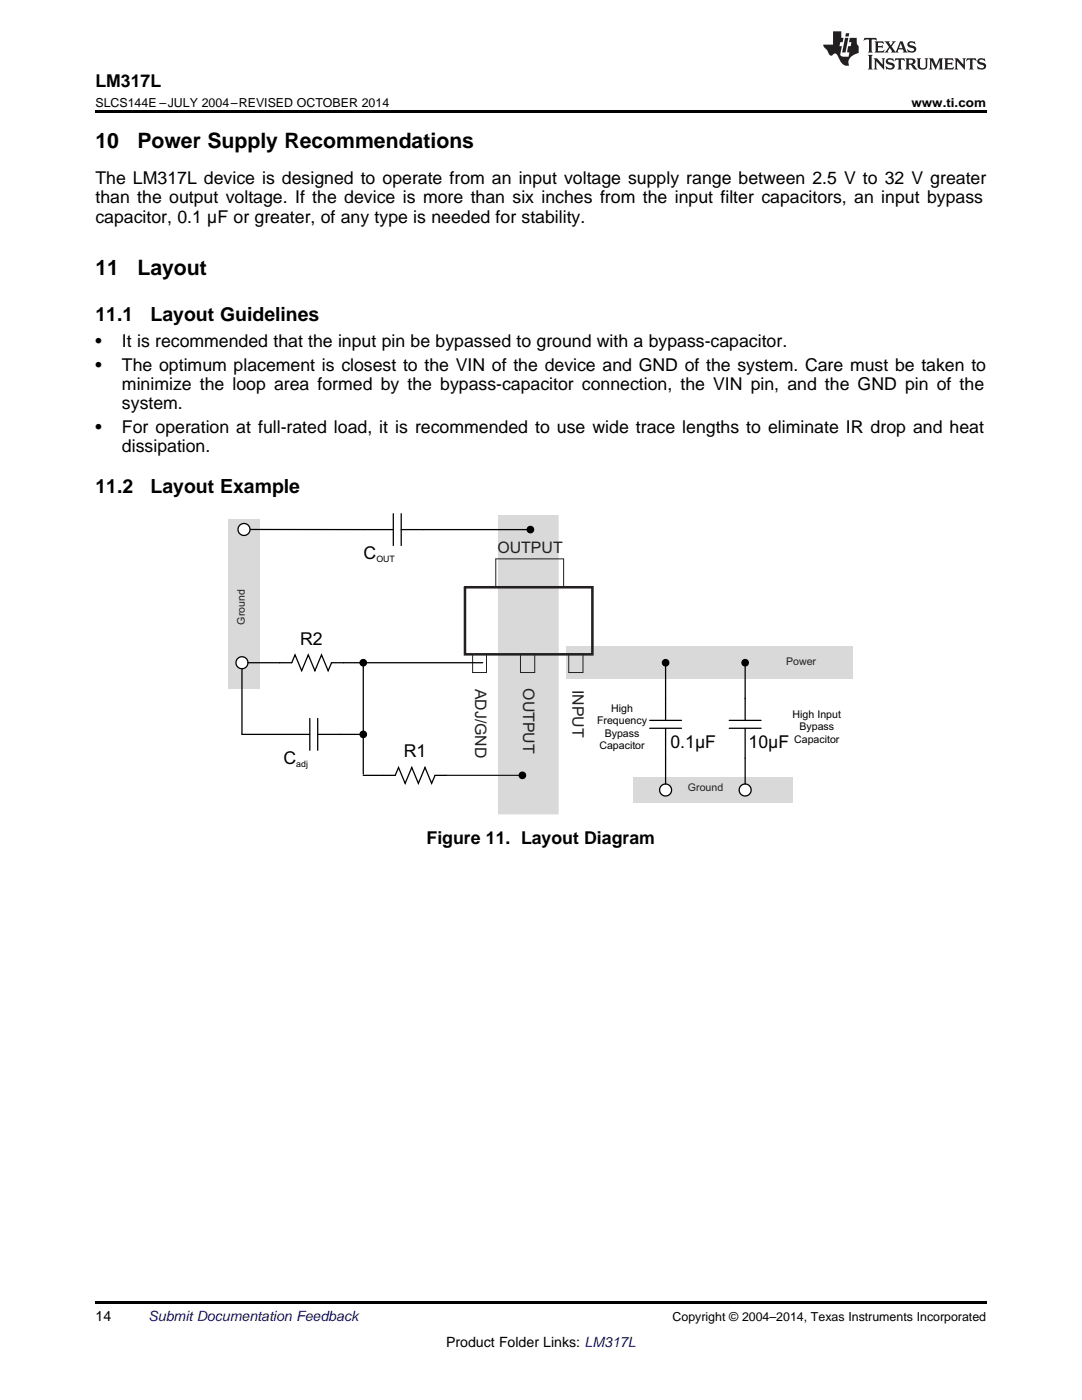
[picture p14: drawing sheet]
<svg xmlns="http://www.w3.org/2000/svg" width="216mm" height="279mm" viewBox="0 0 216 279" stroke-linecap="round" stroke-linejoin="round" font-family="sans-serif">
<defs><g id="words">
<g font-size="4.2">
<text x="19" y="29.6">10</text>
<text x="27.4" y="29.6">Power Supply Recommendations</text>
<text x="19" y="55">11</text>
<text x="27.4" y="55">Layout</text>
</g>
<g font-size="3.9">
<text x="19" y="64.1">11.1</text>
<text x="30.1" y="64.1">Layout Guidelines</text>
<text x="19" y="98.3">11.2</text>
<text x="30.1" y="98.3">Layout Example</text>
</g>
<g font-size="3.5">
<text x="19" y="17.3">LM317L</text>
<text x="19" y="36.7">The LM317L device is designed to operate from an input voltage supply range between 2.5 V to 32 V greater</text>
<text x="19" y="40.6">than the output voltage. If the device is more than six inches from the input filter capacitors, an input bypass</text>
<text x="19" y="44.4">capacitor, 0.1 µF or greater, of any type is needed for stability.</text>
<text x="19" y="69.3">•</text>
<text x="24.3" y="69.3">It is recommended that the input pin be bypassed to ground with a bypass-capacitor.</text>
<text x="19" y="73.9">•</text>
<text x="24.3" y="73.9">The optimum placement is closest to the VIN of the device and GND of the system. Care must be taken to</text>
<text x="24.3" y="77.8">minimize the loop area formed by the bypass-capacitor connection, the VIN pin, and the GND pin of the</text>
<text x="24.3" y="81.7">system.</text>
<text x="19" y="86.4">•</text>
<text x="24.3" y="86.4">For operation at full-rated load, it is recommended to use wide trace lengths to eliminate IR drop and heat</text>
<text x="24.3" y="90.2">dissipation.</text>
<text x="72.6" y="111.5">C</text>
<text x="59.9" y="128.7">R2</text>
<text x="133.8" y="149.2">0.1 F</text>
<text x="138.7" y="149.2">μ</text>
<text x="149.4" y="149.2">10 F</text>
<text x="153.3" y="149.2">μ</text>
<text x="56.6" y="152.4">C</text>
<text x="80.6" y="151.2">R1</text>
<text x="85.1" y="168.3">Figure 11. Layout Diagram</text>
</g>
<g font-size="3.2" fill="#241f21">
<text x="99.3" y="110.3">OUTPUT</text>
<text x="94.8" y="137.4" transform="rotate(90 94.8 137.4)">ADJ/GND</text>
<text x="104.4" y="137.4" transform="rotate(90 104.4 137.4)">OUTPUT</text>
<text x="114.2" y="137.7" transform="rotate(90 114.2 137.7)">INPUT</text>
</g>
<g font-size="2.8">
<text x="19" y="263.6">14</text>
<text x="89" y="268.9">Product Folder Links: LM317L</text>
</g>
<text font-size="2.8" fill="#0000c8" x="29.6" y="263.6">Submit Documentation Feedback</text>
<g font-size="2.5">
<text x="19" y="21.4">SLCS144E –JULY 2004–REVISED OCTOBER 2014</text>
<text x="181.9" y="21.4">www.ti.com</text>
<text x="134.2" y="263.6">Copyright © 2004–2014, Texas Instruments Incorporated</text>
</g>
<g font-size="2.1" fill="#241f21">
<text x="48.9" y="124.7" transform="rotate(-90 48.9 124.7)">Ground</text>
<text x="156.8" y="132.8">Power</text>
<text x="137.3" y="157.8">Ground</text>
</g>
<g font-size="2.1">
<text x="121.9" y="142.1">High</text>
<text x="158.2" y="143.3">High Input</text>
<text x="119.1" y="144.6">Frequency</text>
<text x="119.6" y="149.5">Capacitor</text>
<text x="120.7" y="147.1">Bypass</text>
<text x="158.5" y="148.3">Capacitor</text>
<text x="159.5" y="145.8">Bypass</text>
</g>
<g font-size="1.8">
<text x="75.1" y="112.2">OUT</text>
<text x="59.1" y="153.1">adj</text>
</g>
</g></defs>
<path d="M19 259.7h177.8v.5h-177.8z" fill="#000"/>
<path d="M72.5 154.7h6.4l.6-1.5 1.3 3.1 1.4-3.1 1.3 3.1 1.3-3.1 1.3 3.1 .7-1.6h2.4" fill="none" stroke="#000" stroke-width=".25"/>
<path d="M99.5 102.9h11.9v59.5h-11.9z" fill-rule="evenodd" fill="#d9d9d9"/>
<path d="M99.5 102.9h11.9v59.5h-11.9z" fill="none" stroke="#d9d9d9" stroke-width=".2"/>
<path d="M89.2 154.7h15" fill="none" stroke="#231f20" stroke-width=".25"/>
<path d="M113 129.1h57.1v6.4h-57.1z" fill-rule="evenodd" fill="#d9d9d9"/>
<path d="M92.8 117.2h25.4v13.4h-25.4z" fill="none" stroke="#241f21" stroke-width=".51"/>
<path d="M98.9 117.2v-5.7l13.6 .1v5.6M94.3 130.6h2.8v3.6h-2.8zM103.9 130.6h2.8v3.6h-2.8zM113.5 130.6h2.8v3.6h-2.8z" fill="none" stroke="#241f21" stroke-width=".2"/>
<path d="M45.5 103.7h6.4v33.8h-6.4z" fill-rule="evenodd" fill="#d9d9d9"/>
<g fill="none" stroke="#000" stroke-width=".25">
<path d="M55.8 132.3h2.4l.7-1.6 1.3 3.2 1.3-3.2 1.3 3.2 1.4-3.2 1.3 3.2 .7-1.6h30.1M72.5 132.3v22.2"/>
<circle cx="72.5" cy="132.3" r=".63"/>
<circle cx="104.2" cy="154.7" r=".63"/>
</g>
<g fill="#000">
<circle cx="72.5" cy="132.3" r=".63"/>
<circle cx="104.2" cy="154.7" r=".63"/>
</g>
<circle cx="48.3" cy="132.3" r="1.19" fill="#fff"/>
<g fill="none" stroke="#000" stroke-width=".25">
<path d="M48.7 105.7h29.8M78.5 102.5v6.4M80.1 102.5v6.4M80.1 105.7h25.7M48.3 133.5v13.1h13.5M49.5 132.3h6.3M61.8 143.4v6.3M63.4 143.4v6.3M63.4 146.6h9.1"/>
<circle cx="105.8" cy="105.7" r=".64"/>
<circle cx="48.3" cy="132.3" r="1.19"/>
<circle cx="72.5" cy="146.6" r=".63"/>
</g>
<g fill="#000">
<circle cx="105.8" cy="105.7" r=".64"/>
<circle cx="72.5" cy="146.6" r=".63"/>
</g>
<circle cx="48.7" cy="105.7" r="1.19" fill="#fff"/>
<g fill="none" stroke="#000" stroke-width=".25">
<path d="M132.8 132.3v11.5M148.7 132.3v11.5M129.6 145.3h6.4M129.6 143.8h6.4M132.8 145.4v5.9M145.5 145.3h6.4M145.5 143.8h6.4M148.7 145.4v5.9"/>
<circle cx="48.7" cy="105.7" r="1.19"/>
<circle cx="132.8" cy="132.3" r=".63"/>
<circle cx="148.7" cy="132.3" r=".63"/>
</g>
<g fill="#000">
<circle cx="132.8" cy="132.3" r=".63"/>
<circle cx="148.7" cy="132.3" r=".63"/>
</g>
<path d="M126.5 155.1h31.7v5.1h-31.7z" fill-rule="evenodd" fill="#d9d9d9"/>
<circle cx="132.8" cy="157.7" r="1.19" fill="#fff"/>
<circle cx="132.8" cy="157.7" r="1.19" fill="none" stroke="#000" stroke-width=".25"/>
<circle cx="148.7" cy="157.7" r="1.19" fill="#fff"/>
<g fill="none" stroke="#000" stroke-width=".25">
<path d="M132.8 151.3v5.2M148.7 151.3v5.2"/>
<circle cx="148.7" cy="157.7" r="1.19"/>
</g>
<path d="M19 22h177.8v.5h-177.8z" fill="#000"/>
<g fill="#231f20">
<path d="M172.5 7.6l-.1 .5 .4-.2h.6v.1v2.1l-.2 .4h.9l-.2-.4v-2.1l.1-.1h.5l.5 .2-.2-.5zM174.5 8.3l.2 .3v1.5l-.2 .4h1.8l.2-.6a1.04 1.04 0 0 1-1.3 .2v-.7h.6l.3 .2v-.6l-.3 .2h-.6v-.6l.8-.1 .4 .3-.2-.5zM176.5 8.3l.9 1.1-.9 1.1h.8l-.2-.2 .4-.7 .5 .7-.2 .2h1.5l-.2-.2 .2-.4h.9l.1 .4-.2 .2h1l-.3-.3-.7-1.9h-.5l-.9 2-.8-1 .9-1h-.8l.1 .3-.4 .5-.3-.6 .1-.2zM179.7 8.6l.4 1h-.7zM181.3 8.4a.63 .63 0 0 0-.2 .7 .63 .63 0 0 0 .6 .4l.6 .2 .1 .2a.75 .75 0 0 1-.7 .4 .75 .75 0 0 1-.6-.5l.1 .7 .1-.1a1.11 1.11 0 0 0 1.5-.6 1.13 1.13 0 0 0-1.2-.8l-.1-.4a1.04 1.04 0 0 1 1.2 .2l-.2-.5-.2 .1-.4-.2zM173.2 10.9l.2 .4v2.2l-.2 .4h1l-.3-.4v-2.2l.3-.4zM174.3 11.6l.3 .4v1.5l-.3 .4h.8l-.2-.4v-1.3l1.5 1.7v-1.9l.2-.4h-.7l.2 .4v.9l-1.1-1.3zM177 11.8a.62 .62 0 0 0-.2 .7 .62 .62 0 0 0 .6 .4l.6 .1 .1 .3a.76 .76 0 0 1-.7 .3 .76 .76 0 0 1-.7-.4l.2 .7 .1-.1a1.11 1.11 0 0 0 1.5-.6 1.13 1.13 0 0 0-1.2-.8l-.1-.4a1.04 1.04 0 0 1 1.2 .2l-.2-.6-.2 .1-.5-.1zM178.7 11.6l-.2 .6a.61 .61 0 0 1 .8-.3v1.6l-.2 .4h.9l-.2-.4v-1.6a.63 .63 0 0 1 .7 .3l-.1-.6zM180.6 11.6l.3 .4v1.5l-.3 .4h1l-.2-.2-.1-.8 .6 .2a.76 .76 0 0 0 1.2 .7l-1-1a.58 .58 0 0 0 .6-.5 .58 .58 0 0 0-.5-.6zM181.4 11.9h.1a.45 .45 0 0 1 .5 .1 .45 .45 0 0 1 .1 .5l-.8 .2zM182.9 11.6l.2 .2a2.17 2.17 0 0 0 .3 1.9 .99 .99 0 0 0 1.6-.6v-1.1l.2-.4h-.7l.2 .2a1.92 1.92 0 0 1-.2 1.8 .6 .6 0 0 1-.9-.5v-1.1l.2-.4zM185.4 11.6l.2 .4v1.5l-.2 .4h.7l-.2-.4v-1.4l.8 1.8 .8-1.8v1.4l-.2 .4h.9l-.2-.4v-1.5l.2-.4h-.8l-.6 1.5-.6-1.5zM188.4 11.6l.2 .4v1.5l-.2 .4h1.8l.1-.6a1.04 1.04 0 0 1-1.2 .1v-.6h.5l.4 .2v-.6l-.4 .2h-.5v-.7h.8l.3 .3-.1-.6zM190.5 11.6l.2 .4v1.5l-.2 .4h.7l-.2-.4v-1.3l1.5 1.7v-1.9l.2-.4h-.7l.2 .4v.9l-1.1-1.3zM192.9 11.6l-.1 .6a.61 .61 0 0 1 .7-.3l.1 1.6-.3 .4h1l-.3-.4 .1-1.6a.63 .63 0 0 1 .7 .3l-.1-.6zM195.2 11.8a.62 .62 0 0 0-.2 .7 .62 .62 0 0 0 .6 .4l.6 .1 .1 .3a.76 .76 0 0 1-.7 .3 .76 .76 0 0 1-.6-.4l.1 .7 .1-.1a1.11 1.11 0 0 0 1.6-.6 1.13 1.13 0 0 0-1.3-.8l-.1-.4a1.04 1.04 0 0 1 1.2 .2l-.1-.6-.2 .1-.5-.1z"/>
<path d="M166.2 6.3v2.6h-1.9v.4l.8 .9a.91 .91 0 0 0 1 .8 .56 .56 0 0 1 .5-.3 .56 .56 0 0 1 .5 .3l.4 .8a1.53 1.53 0 0 0 1.9 1.2 1.54 1.54 0 0 1 1-2.1l.9-.3v-1.4a1.52 1.52 0 0 1-.4-1.6h-1.3l-.2 .8h.5l-.2 .8h-.5l-.1 1v.2l.4 .1-.2 .8a1.93 1.93 0 0 1-1.6-.3l.3-1.8h-.5l.2-.8h.4l.2-.8h-.4v-1.3zM168.6 7.6l-.6 2.9h.7l.6-2.9zM168.8 6.6l-.1 .7h.6l.2-.7z"/>
</g>
<use href="#words"/>
</svg>
